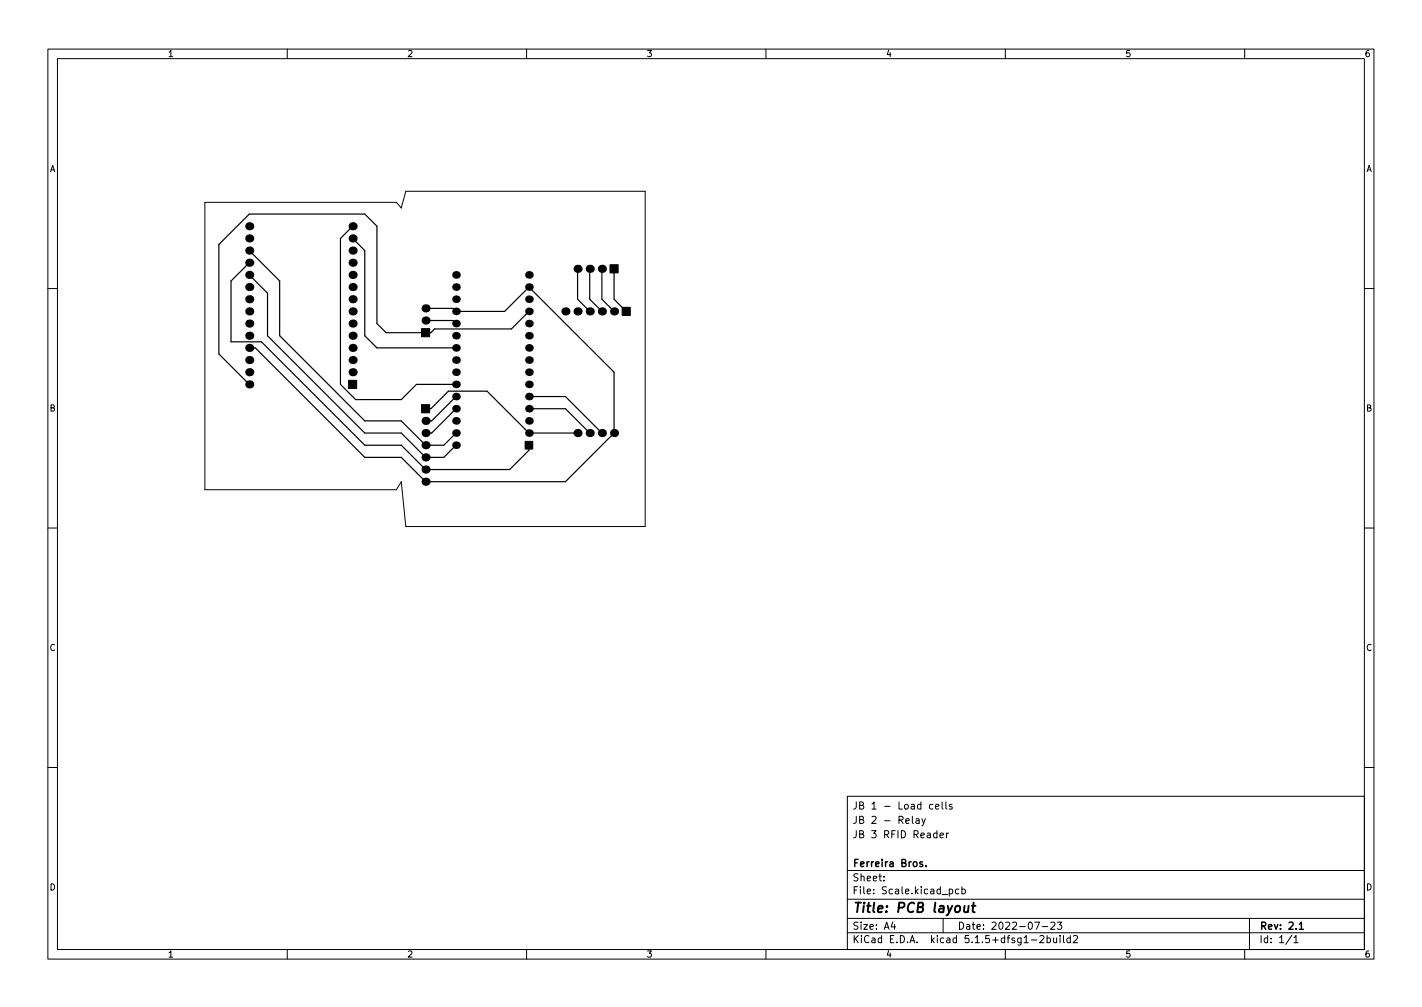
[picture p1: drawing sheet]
<svg xmlns="http://www.w3.org/2000/svg" width="297mm" height="210mm" viewBox="0 0 297 210" stroke-linecap="round" stroke-linejoin="round" font-family="sans-serif">
<defs><g id="words">
<text font-size="2.8" x="178" y="190.6">Title: PCB layout</text>
<g font-size="2.1">
<text x="178" y="172">JB 2 - Relay</text>
<text x="178" y="169">JB 1 - Load cells</text>
<text x="178" y="175">JB 3 RFID Reader</text>
<text x="178" y="184">Sheet:</text>
<text x="178" y="181">Ferreira Bros.</text>
<text x="178" y="186.7">File: Scale.kicad_pcb</text>
<text x="178" y="196.9">KiCad E.D.A. kicad 5.1.5+dfsg1-2build2</text>
<text x="178" y="194.1">Size: A4</text>
<text x="200" y="194.1">Date: 2022-07-23</text>
<text x="263" y="194.1">Rev: 2.1</text>
<text x="263" y="196.9">Id: 1/1</text>
</g>
<g font-size="1.8">
<text x="35" y="11.9">1</text>
<text x="85" y="11.9">2</text>
<text x="135" y="11.9">3</text>
<text x="185" y="11.9">4</text>
<text x="235" y="11.9">5</text>
<text x="285" y="11.9">6</text>
<text x="10.3" y="35.9">A</text>
<text x="285.3" y="35.9">A</text>
<text x="10.3" y="85.9">B</text>
<text x="285.3" y="85.9">B</text>
<text x="10.3" y="135.9">C</text>
<text x="285.3" y="135.9">C</text>
<text x="10.3" y="185.9">D</text>
<text x="285.3" y="185.9">D</text>
<text x="35" y="199.9">1</text>
<text x="85" y="199.9">2</text>
<text x="135" y="199.9">3</text>
<text x="185" y="199.9">4</text>
<text x="235" y="199.9">5</text>
<text x="285" y="199.9">6</text>
</g>
</g></defs>
<g fill="none" stroke="#000" stroke-width=".21">
<path d="M10 10.2h277v190.1h-277zM12 12.2h273v186.1h-273zM60 10.2v2M110 10.2v2M160 10.2v2M210 10.2v2M260 10.2v2M42.8 42.2h40l1 1.2 1-3.5h50v70h-50l-1-9.3-1 1.6h-40zM10 60.2h2M285 60.2h2M10 110.2h2M285 110.2h2"/>
<path d="M10 160.2h2M177 166.3h108v32h-108zM190.6 170.4v1.3l.2 .2M191.4 171h.5l.1 .9M192 171.3l-.5 .1-.2 .2 .2 .3h.5M192.6 170.9l.3 1M193.3 170.9l-.5 1.4-.2 .1M194.9 168l-.5-.1-.3 .3 .2 .7h.6M195.4 168.4l.7-.1v-.3l-.5-.1-.2 .2 .1 .8h.6M196.4 174.4l.7-.1-.1-.3-.4-.1-.2 .2v.8h.6M196.8 167.4v1.3l.2 .2M197.6 167.4v1.3l.2 .2"/>
<path d="M197.7 173.9v1M198.1 173.9l-.4 .3M198.9 168l-.4-.1-.2 .2 .1 .3 .5 .1v.4h-.6M285 160.2h2M60 198.3v2M110 198.3v2M160 198.3v2M177 194.8h108M177 191.8h108M177 187.8h108M177 181.8h108M184.6 183.8v.1"/>
<path d="M184.6 183v.1M186.5 192.5l-.4 1h1M186.9 193v1M197 191.8v3M198.3 185.7l.4-.1 .3 .3-.1 .7h-.6M200.3 185.7l-.4-.1-.3 .3 .1 .7h.6M200.9 185.7l.5-.1 .2 .3-.1 .7h-.6M200.9 185.1v1.5M210 198.3v2M215.4 196.3h1.2M216.1 192.5h1l-.6 1.5M217.2 195.5l.6-.2 .3 .5-1 1h1"/>
<path d="M217.7 193.5h1.2M218.7 195.9l.4-.1 .3 .3-.1 .7h-.6M218.7 195.3v1.5M219.5 192.7l.6-.2 .3 .5-1 1h1M220.1 195.8v1h.4l.2-.1M220.7 195.8v1M220.9 192.5h.9l-.5 .6 .4 .1v.7l-.2 .1-.6-.1M221.4 195.3v.2M221.4 195.8v1M222.1 195.3v1.3l.3 .2M223.6 195.9l-.5-.1-.2 .3 .1 .7h.6M223.6 195.3v1.5"/>
<path d="M224.2 195.5l.6-.2 .3 .5-1 1h1M260 198.3v2M261 191.8v6.5M269.9 195.3l-1.3 1.9M270.3 195.8l.4-.5v1.5M270.3 196.8h.8"/>
</g>
<path d="M192.7 180l-.4-.1-.2 .2 .1 .3 .5 .1v.4h-.6M193.4 180.8v.1M271.4 193l.4-.5v1.5M271.4 194h.9" fill="none" stroke="#000" stroke-width=".3"/>
<path d="M201.5 189.1l-.1 1.3 .5 .1 .3-.2M202.3 189.1l-.1 1.4M203 189.1h.8M203.4 188.5l-.2 1.7v.2l.4 .1" fill="none" stroke="#000" stroke-width=".4"/>
<g fill="#000">
<circle cx="52.1" cy="57.4" r=".85"/>
<circle cx="52.1" cy="59.9" r=".85"/>
<circle cx="52.1" cy="54.9" r=".85"/>
<circle cx="52.1" cy="52.3" r=".85"/>
<circle cx="52.1" cy="49.8" r=".85"/>
<circle cx="52.1" cy="47.2" r=".85"/>
<circle cx="73.7" cy="59.9" r=".85"/>
<circle cx="73.7" cy="54.9" r=".85"/>
<circle cx="73.7" cy="47.2" r=".85"/>
<circle cx="73.7" cy="57.4" r=".85"/>
<circle cx="73.7" cy="52.3" r=".85"/>
<circle cx="73.7" cy="49.8" r=".85"/>
<circle cx="95.2" cy="59.9" r=".8"/>
<circle cx="95.2" cy="57.4" r=".8"/>
<circle cx="110.5" cy="59.9" r=".8"/>
<circle cx="110.5" cy="57.4" r=".8"/>
<circle cx="120.6" cy="56.1" r=".85"/>
<circle cx="123.2" cy="56.1" r=".85"/>
<circle cx="125.7" cy="56.1" r=".85"/>
<circle cx="52.1" cy="75.2" r=".85"/>
<circle cx="52.1" cy="72.6" r=".85"/>
<circle cx="52.1" cy="70.1" r=".85"/>
<circle cx="52.1" cy="65" r=".85"/>
<circle cx="52.1" cy="67.6" r=".85"/>
<circle cx="52.1" cy="62.5" r=".85"/>
<circle cx="52.1" cy="77.7" r=".85"/>
<circle cx="73.7" cy="75.2" r=".85"/>
<circle cx="73.7" cy="72.6" r=".85"/>
<circle cx="73.7" cy="65" r=".85"/>
<circle cx="73.7" cy="77.7" r=".85"/>
<circle cx="73.7" cy="67.6" r=".85"/>
<circle cx="73.7" cy="62.5" r=".85"/>
<circle cx="73.7" cy="70.1" r=".85"/>
<circle cx="88.9" cy="64.4" r=".85"/>
<circle cx="88.9" cy="66.9" r=".85"/>
<circle cx="95.2" cy="65" r=".8"/>
<circle cx="95.2" cy="70.1" r=".8"/>
<circle cx="95.2" cy="72.6" r=".8"/>
<circle cx="95.2" cy="75.2" r=".8"/>
<circle cx="95.2" cy="77.7" r=".8"/>
<circle cx="95.2" cy="62.5" r=".8"/>
<circle cx="95.2" cy="67.6" r=".8"/>
<circle cx="110.5" cy="75.2" r=".8"/>
<circle cx="110.5" cy="62.5" r=".8"/>
<circle cx="110.5" cy="70.1" r=".8"/>
<circle cx="110.5" cy="65" r=".8"/>
<circle cx="110.5" cy="72.6" r=".8"/>
<circle cx="110.5" cy="67.6" r=".8"/>
<circle cx="110.5" cy="77.7" r=".8"/>
<circle cx="118.1" cy="65" r=".85"/>
<circle cx="120.6" cy="65" r=".85"/>
<circle cx="123.2" cy="65" r=".85"/>
<circle cx="125.7" cy="65" r=".85"/>
<circle cx="128.3" cy="65" r=".85"/>
<circle cx="52.1" cy="80.3" r=".85"/>
<circle cx="88.9" cy="87.9" r=".85"/>
<circle cx="88.9" cy="93" r=".85"/>
<circle cx="88.9" cy="90.4" r=".85"/>
<circle cx="88.9" cy="98" r=".85"/>
<circle cx="88.9" cy="95.5" r=".85"/>
<circle cx="95.2" cy="85.3" r=".8"/>
<circle cx="95.2" cy="87.9" r=".8"/>
<circle cx="95.2" cy="80.3" r=".8"/>
<circle cx="95.2" cy="82.8" r=".8"/>
<circle cx="95.2" cy="90.4" r=".8"/>
<circle cx="95.2" cy="93" r=".8"/>
<circle cx="110.5" cy="87.9" r=".8"/>
<circle cx="110.5" cy="90.4" r=".8"/>
<circle cx="110.5" cy="85.3" r=".8"/>
<circle cx="110.5" cy="80.3" r=".8"/>
<circle cx="110.5" cy="82.8" r=".8"/>
<circle cx="120.6" cy="90.4" r=".85"/>
<circle cx="123.2" cy="90.4" r=".85"/>
<circle cx="125.7" cy="90.4" r=".85"/>
<circle cx="128.3" cy="90.4" r=".85"/>
<circle cx="88.9" cy="100.6" r=".85"/>
</g>
<path d="M127.4 55.3h1.7v1.7h-1.7zM88.1 68.6h1.6v1.7h-1.6zM130 64.2h1.7v1.7h-1.7zM72.8 79.4h1.7v1.7h-1.7zM88.1 84.5h1.6v1.7h-1.6zM109.7 92.2h1.6v1.6h-1.6z" fill="#000" stroke="#000" stroke-width=".21"/>
<g fill="none" stroke="#000" stroke-width=".25">
<path d="M52.1 57.4l3.8 3.8v8.9l20.3 20.3h7.6l5.1 5.1h3.8l2.5-2.5M52.1 54.9l-3.8 3.8v12.7h6.3l21.6 21.6h7.6l5.1 5h17.6l4-4v-1M52.1 52.3l6.3 6.4v11.4l17.8 17.8h7.6l5.1 5.1h3.8l2.5-2.6M73.7 49.8l2.5 2.5v17.8l2.5 2.5h16.5M73.7 47.2l-2.6 2.6v30.5l3.2 3.1h9.5l3.2-3.1h8.2M120.6 56.1v6.4l2.6 2.5M123.2 56.1v6.4l2.5 2.5M125.7 56.1v6.4l2.6 2.5M128.3 56.1v6.4l2.5 2.5M88.9 64.4h5.7l.6 .6h10.2l5.1-5.1 17.8 17.8v12.7l-10.2 10.2h-29.2l-5.1-5.1h-7.6l-22.9-22.9h-1.2M88.9 66.9h5.7l.6 .7M110.5 65l-3.7 3.7h-16l-.8 .8h-9.4l-1.9-1.9v-20.4l-2.5-2.5h-24.1l-6.4 6.3v22.9l6.4 6.4"/>
<path d="M88.9 85.3h1.1l3.7-3.6h8l8.8 8.7h10.1M95.2 85.3l-5 5.1h-1.3M95.2 82.8l-5 5.1h-1.3M110.5 85.3h7.6l5.1 5.1M110.5 82.8h7.6l7.6 7.6"/>
</g>
<use href="#words"/>
</svg>
